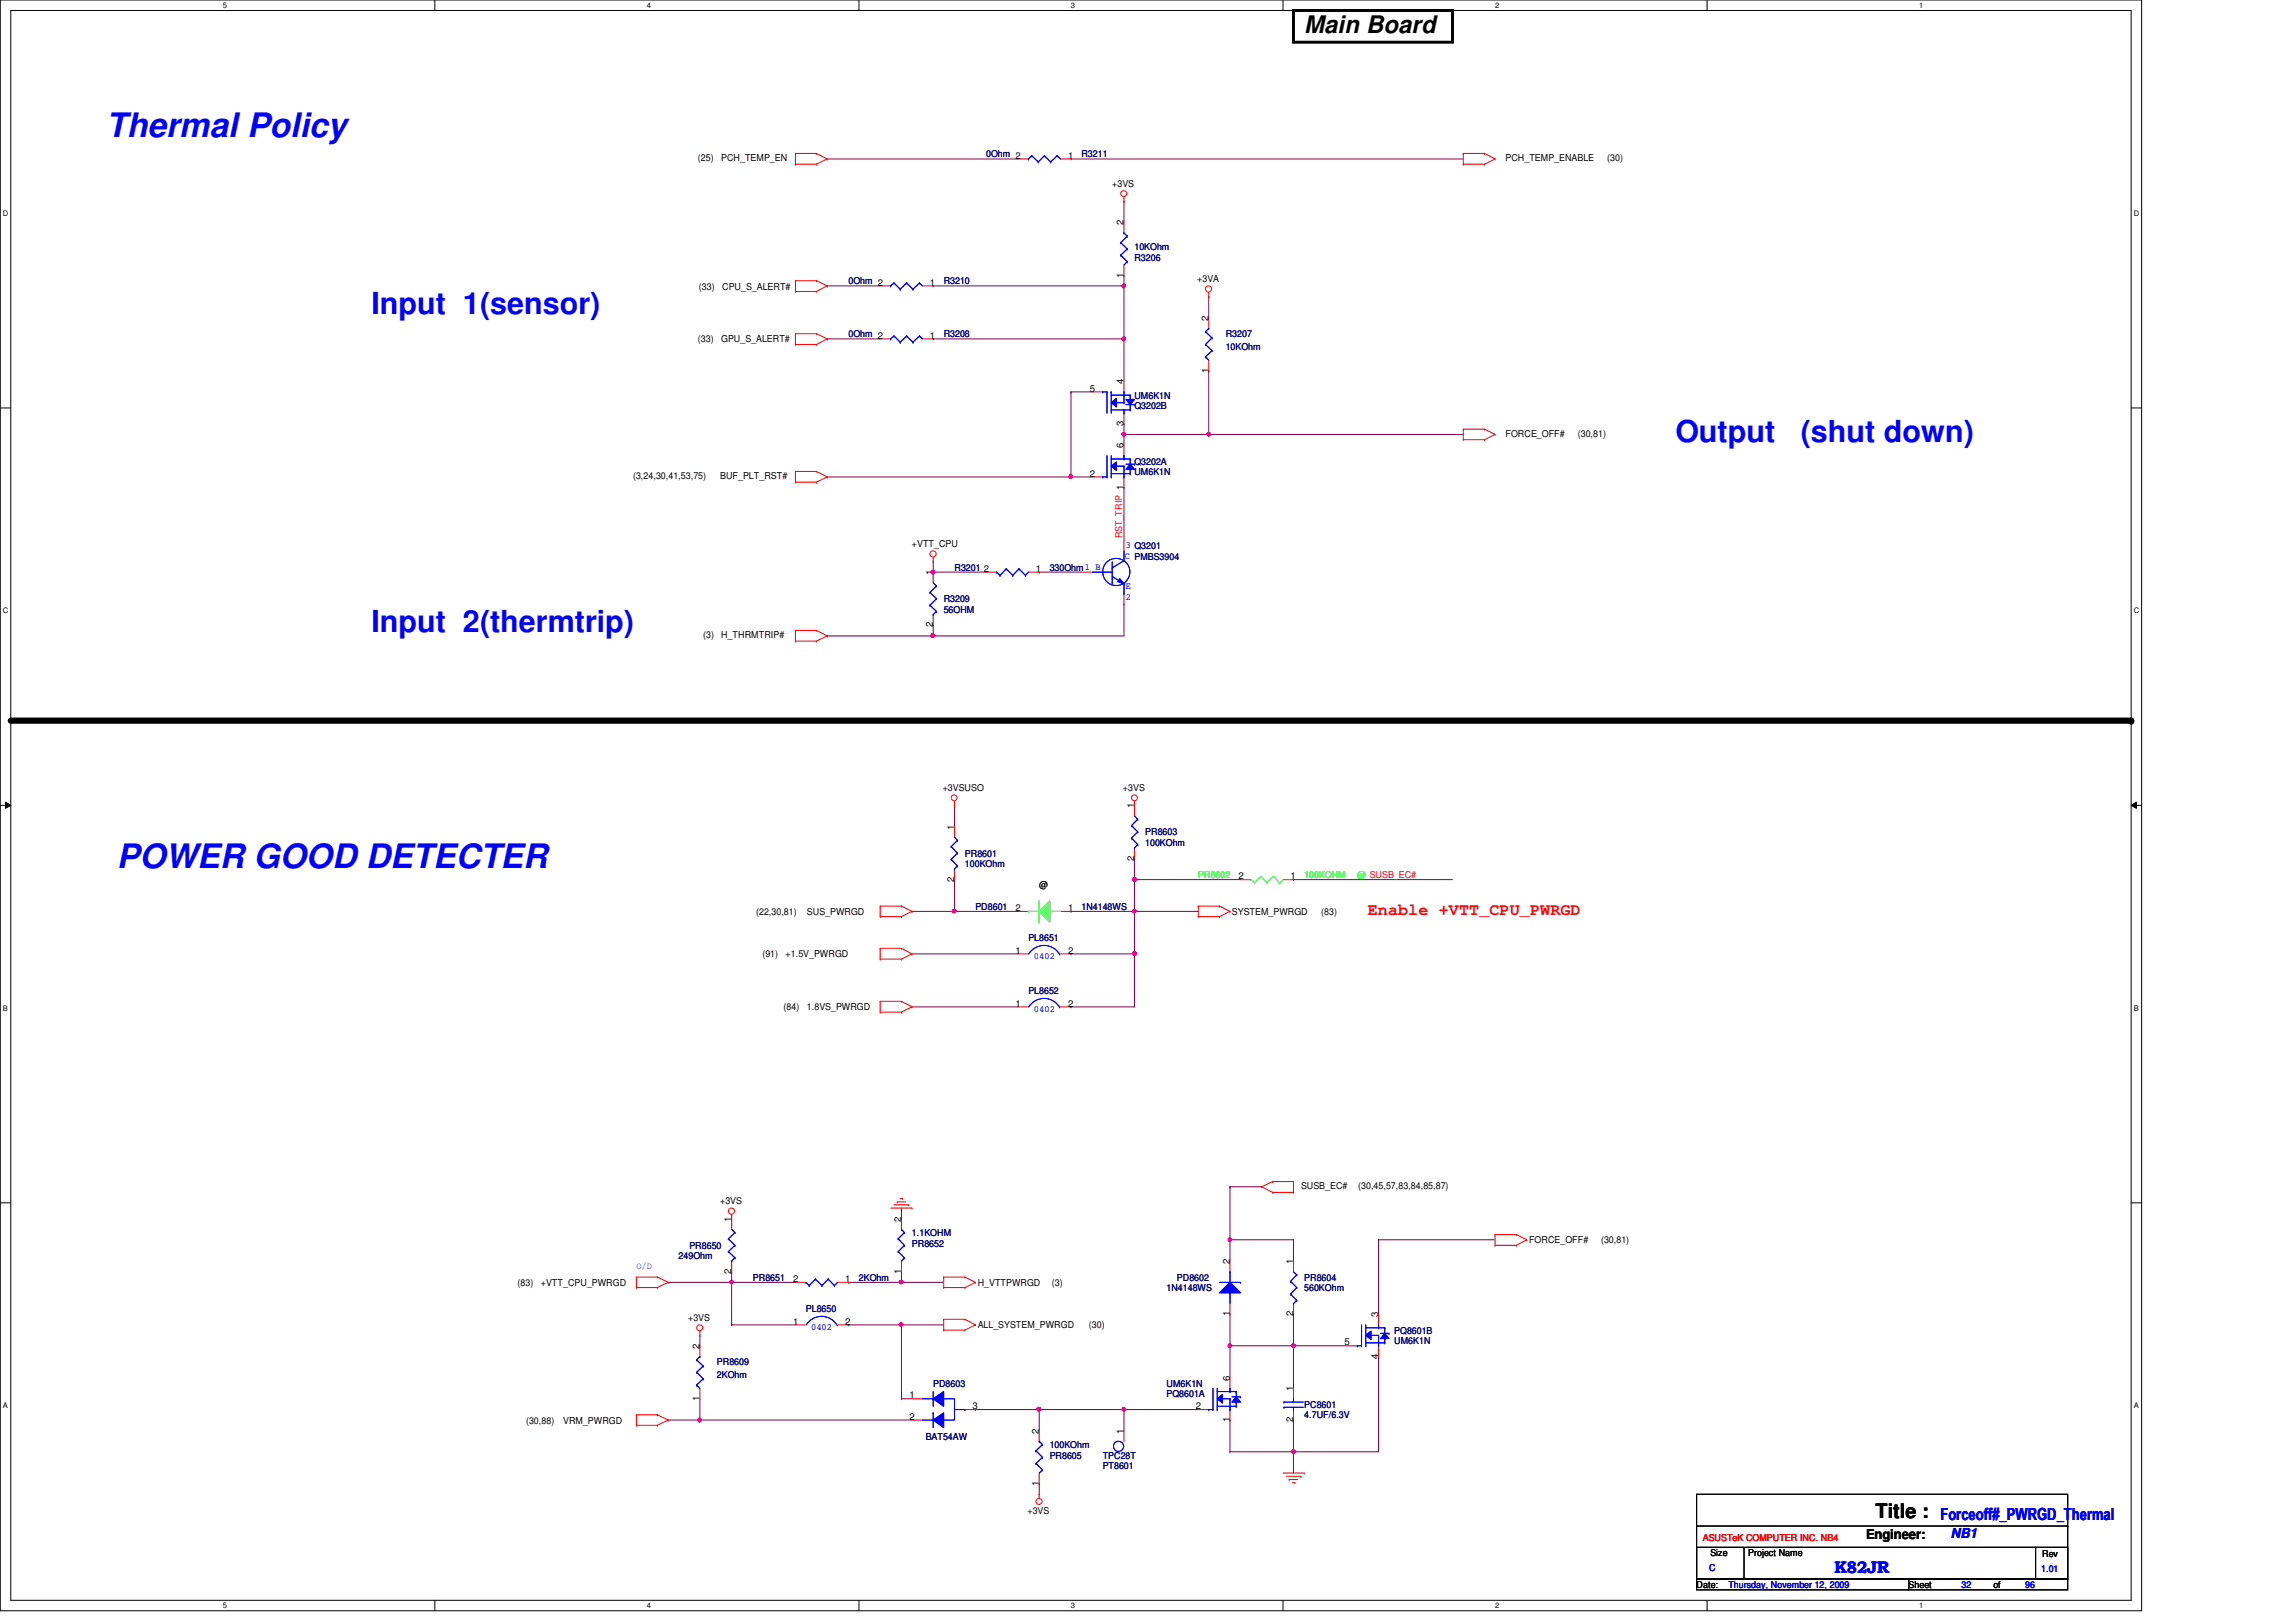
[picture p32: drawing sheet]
<svg xmlns="http://www.w3.org/2000/svg" width="297mm" height="210mm" viewBox="0 0 297 210" stroke-linecap="round" stroke-linejoin="round" font-family="sans-serif">
<defs><g id="words">
<g font-size="4.4" fill="#00f">
<text x="13.8" y="17.7">Thermal Policy</text>
<text x="15.1" y="112.3">POWER GOOD DETECTER</text>
</g>
<g font-size="3.9" fill="#00f">
<text x="48" y="40.7">Input 1(sensor)</text>
<text x="216.7" y="57.1">Output</text>
<text x="233" y="57.1">(shut down)</text>
<text x="48" y="81.8">Input 2(thermtrip)</text>
</g>
<text font-size="3.1" x="168.7" y="4.2">Main Board</text>
<text font-size="2.6" x="242.7" y="196.5">Title :</text>
<text font-size="2.2" fill="#f00" x="176.9" y="118.4">Enable +VTT_CPU_PWRGD</text>
<g font-size="2.2" fill="#00f">
<text x="251" y="196.8">Forceoff#_PWRGD_Thermal</text>
<text x="237.3" y="203.6">K82JR</text>
</g>
<text font-size="1.8" x="241.4" y="199.1">Engineer:</text>
<text font-size="1.8" fill="#00f" x="252.4" y="199.1">NB1</text>
<g font-size="1.2">
<text x="90.3" y="20.9">(25)</text>
<text x="93.3" y="20.9">PCH_TEMP_EN</text>
<text x="138.2" y="20.5">1</text>
<text x="194.8" y="20.9">PCH_TEMP_ENABLE</text>
<text x="207.9" y="20.9">(30)</text>
<text x="143.9" y="24.2">+3VS</text>
<text x="145.4" y="29.2" transform="rotate(-90 145.4 29.2)">2</text>
<text x="145.4" y="35.9" transform="rotate(-90 145.4 35.9)">1</text>
<text x="90.4" y="37.5">(33)</text>
<text x="93.4" y="37.5">CPU_S_ALERT#</text>
<text x="120.3" y="37">1</text>
<text x="154.9" y="36.5">+3VA</text>
<text x="156.3" y="41.5" transform="rotate(-90 156.3 41.5)">2</text>
<text x="90.3" y="44.2">(33)</text>
<text x="93.3" y="44.2">GPU_S_ALERT#</text>
<text x="120.3" y="43.8">1</text>
<text x="141" y="50.7">5</text>
<text x="145.4" y="49.7" transform="rotate(-90 145.4 49.7)">4</text>
<text x="156.3" y="48.3" transform="rotate(-90 156.3 48.3)">1</text>
<text x="145.4" y="58" transform="rotate(-90 145.4 58)">6</text>
<text x="145.4" y="55.1" transform="rotate(-90 145.4 55.1)">3</text>
<text x="194.8" y="56.6">FORCE_OFF#</text>
<text x="204.1" y="56.6">(30,81)</text>
<text x="81.9" y="62">(3,24,30,41,53,75)</text>
<text x="93.2" y="62">BUF_PLT_RST#</text>
<text x="141" y="61.7">2</text>
<text x="118" y="70.8">+VTT_CPU</text>
<text x="120.7" y="74.5" transform="rotate(-90 120.7 74.5)">1</text>
<text x="127.3" y="74">2</text>
<text x="134" y="74">1</text>
<text x="91" y="82.6">(3)</text>
<text x="93.3" y="82.6">H_THRMTRIP#</text>
<text x="120.7" y="81.2" transform="rotate(-90 120.7 81.2)">2</text>
<text x="122" y="102.4">+3VSUSO</text>
<text x="123.4" y="107.4" transform="rotate(-90 123.4 107.4)">1</text>
<text x="145.3" y="102.4">+3VS</text>
<text x="146.7" y="104.6" transform="rotate(-90 146.7 104.6)">1</text>
<text x="146.7" y="111.4" transform="rotate(-90 146.7 111.4)">2</text>
<text x="160.2" y="113.8">2</text>
<text x="167" y="113.8">1</text>
<text x="97.8" y="118.4">(22,30,81)</text>
<text x="104.4" y="118.4">SUS_PWRGD</text>
<text x="123.4" y="114.1" transform="rotate(-90 123.4 114.1)">2</text>
<text x="131.4" y="117.9">2</text>
<text x="134.4" y="115">@</text>
<text x="138.2" y="117.9">1</text>
<text x="159.4" y="118.4">SYSTEM_PWRGD</text>
<text x="170.9" y="118.4">(83)</text>
<text x="98.6" y="123.9">(91)</text>
<text x="101.6" y="123.9">+1.5V_PWRGD</text>
<text x="131.4" y="123.4">1</text>
<text x="138.2" y="123.4">2</text>
<text x="101.4" y="130.7">(84)</text>
<text x="104.4" y="130.7">1.8VS_PWRGD</text>
<text x="131.4" y="130.3">1</text>
<text x="138.2" y="130.3">2</text>
<text x="93.2" y="155.8">+3VS</text>
<text x="168.3" y="153.9">SUSB_EC#</text>
<text x="175.7" y="153.9">(30,45,57,83,84,85,87)</text>
<text x="94.6" y="158.1" transform="rotate(-90 94.6 158.1)">1</text>
<text x="116.6" y="158.1" transform="rotate(-90 116.6 158.1)">2</text>
<text x="197.8" y="160.9">FORCE_OFF#</text>
<text x="207.1" y="160.9">(30,81)</text>
<text x="67" y="166.4">(83)</text>
<text x="70" y="166.4">+VTT_CPU_PWRGD</text>
<text x="94.6" y="164.8" transform="rotate(-90 94.6 164.8)">2</text>
<text x="102.6" y="165.9">2</text>
<text x="109.3" y="165.9">1</text>
<text x="116.6" y="164.8" transform="rotate(-90 116.6 164.8)">1</text>
<text x="126.5" y="166.4">H_VTTPWRGD</text>
<text x="136.1" y="166.4">(3)</text>
<text x="159.1" y="163.6" transform="rotate(-90 159.1 163.6)">2</text>
<text x="167.3" y="163.6" transform="rotate(-90 167.3 163.6)">1</text>
<text x="89" y="170.9">+3VS</text>
<text x="102.6" y="171.4">1</text>
<text x="109.3" y="171.4">2</text>
<text x="126.5" y="171.9">ALL_SYSTEM_PWRGD</text>
<text x="140.9" y="171.9">(30)</text>
<text x="159.1" y="170.3" transform="rotate(-90 159.1 170.3)">1</text>
<text x="167.3" y="170.3" transform="rotate(-90 167.3 170.3)">2</text>
<text x="178.3" y="170.5" transform="rotate(-90 178.3 170.5)">3</text>
<text x="90.5" y="174.6" transform="rotate(-90 90.5 174.6)">2</text>
<text x="159.1" y="178.7" transform="rotate(-90 159.1 178.7)">6</text>
<text x="173.9" y="174.1">5</text>
<text x="178.3" y="175.8" transform="rotate(-90 178.3 175.8)">4</text>
<text x="68.1" y="184.2">(30,88)</text>
<text x="72.9" y="184.2">VRM_PWRGD</text>
<text x="90.5" y="181.3" transform="rotate(-90 90.5 181.3)">1</text>
<text x="117.7" y="181">1</text>
<text x="117.7" y="183.7">2</text>
<text x="125.8" y="182.4">3</text>
<text x="134.4" y="185.5" transform="rotate(-90 134.4 185.5)">2</text>
<text x="145.4" y="185.5" transform="rotate(-90 145.4 185.5)">1</text>
<text x="154.7" y="182.4">2</text>
<text x="159.1" y="184.1" transform="rotate(-90 159.1 184.1)">1</text>
<text x="167.3" y="184.1" transform="rotate(-90 167.3 184.1)">2</text>
<text x="167.3" y="180" transform="rotate(-90 167.3 180)">1</text>
<text x="132.9" y="195.9">+3VS</text>
<text x="134.4" y="192.3" transform="rotate(-90 134.4 192.3)">1</text>
<text x="221.3" y="201.4">Size</text>
<text x="226.2" y="201.4">Project Name</text>
<text x="264.2" y="201.5">Rev</text>
<text x="219.5" y="205.5">Date:</text>
<text x="246.9" y="205.5">Sheet</text>
<text x="257.9" y="205.5">of</text>
</g>
<g font-size="1.2" fill="#000080">
<text x="127.6" y="20.3">0Ohm 2</text>
<text x="139.9" y="20.3">R3211</text>
<text x="146.8" y="33.8">R3206</text>
<text x="146.8" y="32.4">10KOhm</text>
<text x="109.8" y="36.8">0Ohm 2</text>
<text x="122.1" y="36.8">R3210</text>
<text x="109.8" y="43.6">0Ohm 2</text>
<text x="122.1" y="43.6">R3208</text>
<text x="158.6" y="43.6">R3207</text>
<text x="158.6" y="45.3">10KOhm</text>
<text x="146.8" y="53">Q3202B</text>
<text x="146.8" y="51.6">UM6K1N</text>
<text x="146.8" y="60.1">Q3202A</text>
<text x="146.8" y="61.5">UM6K1N</text>
<text x="122.1" y="77.9">R3209</text>
<text x="123.5" y="73.8">R3201</text>
<text x="135.8" y="73.8">330Ohm1 B</text>
<text x="122.1" y="79.3">56OHM</text>
<text x="124.8" y="110.9">PR8601</text>
<text x="124.8" y="112.2">100KOhm</text>
<text x="148.2" y="108.1">PR8603</text>
<text x="148.2" y="109.5">100KOhm</text>
<text x="126.2" y="117.7">PD8601</text>
<text x="139.9" y="117.7">1N4148WS</text>
<text x="133.1" y="121.8">PL8651</text>
<text x="133.1" y="128.7">PL8652</text>
<text x="89.2" y="161.6">PR8650</text>
<text x="118" y="161.3">PR8652</text>
<text x="118" y="160">1.1KOHM</text>
<text x="87.8" y="163">249Ohm</text>
<text x="97.4" y="165.7">PR8651</text>
<text x="111.1" y="165.7">2KOhm</text>
<text x="150.9" y="167.1">1N4148WS</text>
<text x="152.3" y="165.7">PD8602</text>
<text x="168.7" y="165.7">PR8604</text>
<text x="168.7" y="167.1">560KOhm</text>
<text x="104.3" y="169.8">PL8650</text>
<text x="180.4" y="172.6">PQ8601B</text>
<text x="180.4" y="173.9">UM6K1N</text>
<text x="92.7" y="176.7">PR8609</text>
<text x="92.7" y="178.4">2KOhm</text>
<text x="120.7" y="179.5">PD8603</text>
<text x="150.9" y="179.5">UM6K1N</text>
<text x="150.9" y="180.8">PQ8601A</text>
<text x="168.7" y="182.2">PC8601</text>
<text x="168.7" y="183.6">4.7UF/6.3V</text>
<text x="119.8" y="186.3">BAT54AW</text>
<text x="135.8" y="188.8">PR8605</text>
<text x="135.8" y="187.4">100KOhm</text>
<text x="142.7" y="190.1">PT8601</text>
<text x="142.7" y="188.8">TPC28T</text>
</g>
<g font-size="1.2" fill="#f00">
<text x="145.2" y="69.7" transform="rotate(-90 145.2 69.7)">RST_TRIP 1</text>
<text x="220.3" y="199.5">ASUSTeK COMPUTER INC. NB4</text>
</g>
<g font-size="1.2" fill="#00f">
<text x="145.7" y="71">3 Q3201</text>
<text x="140.3" y="73.7">1 B</text>
<text x="145.5" y="72.3">C PMBS3904</text>
<text x="145.7" y="76.3">E</text>
<text x="145.7" y="77.7">2</text>
<text x="133.8" y="124.2">0402</text>
<text x="133.8" y="131">0402</text>
<text x="82.3" y="164.2">O/D</text>
<text x="104.9" y="172.2">0402</text>
<text x="221.1" y="203.3">C</text>
<text x="264.1" y="203.5">1.01</text>
<text x="223.6" y="205.5">Thursday, November 12, 2009</text>
<text x="253.8" y="205.5">32</text>
<text x="262" y="205.5">96</text>
</g>
<g font-size="1.2" fill="#0f0">
<text x="155" y="113.6">PR8602</text>
<text x="168.7" y="113.6">100KOHM</text>
<text x="175.6" y="113.6">@ SUSB_EC#</text>
</g>
<g font-size="1">
<text x="28.8" y="1">5</text>
<text x="83.7" y="1">4</text>
<text x="138.6" y="1">3</text>
<text x="193.4" y="1">2</text>
<text x="248.3" y="1">1</text>
<text x=".4" y="27.9">D</text>
<text x="276.1" y="27.9">D</text>
<text x=".4" y="79.4">C</text>
<text x="276.1" y="79.4">C</text>
<text x=".4" y="130.8">B</text>
<text x="276.1" y="130.8">B</text>
<text x=".4" y="182.2">A</text>
<text x="276.1" y="182.2">A</text>
<text x="28.8" y="208.1">5</text>
<text x="83.7" y="208.1">4</text>
<text x="138.6" y="208.1">3</text>
<text x="193.4" y="208.1">2</text>
<text x="248.3" y="208.1">1</text>
</g>
</g></defs>
<path d="M0 0h277.1v208.4h-277.1zM1.4 1.4h274.3v205.7h-274.3z" fill="none" stroke="#000" stroke-width=".13"/>
<g fill="#fff">
<path d="M28.8 .1h.6v1.1h-.6z"/>
<path d="M28.8 207.2h.6v1.1h-.6z"/>
</g>
<path d="M56.3 0v1.4M56.3 207.1v1.3" fill="none" stroke="#000" stroke-width=".13"/>
<g fill="#fff">
<path d="M83.7 .1h.5v1.1h-.5z"/>
<path d="M83.7 207.2h.5v1.1h-.5z"/>
</g>
<path d="M111.1 0v1.4M111.1 207.1v1.3" fill="none" stroke="#000" stroke-width=".13"/>
<g fill="#fff">
<path d="M138.6 .1h.5v1.1h-.5z"/>
<path d="M138.6 207.2h.5v1.1h-.5z"/>
</g>
<path d="M166 0v1.4M166 207.1v1.3" fill="none" stroke="#000" stroke-width=".13"/>
<g fill="#fff">
<path d="M193.4 .1h.6v1.1h-.6z"/>
<path d="M193.4 207.2h.6v1.1h-.6z"/>
</g>
<path d="M220.8 0v1.4M220.8 207.1v1.3" fill="none" stroke="#000" stroke-width=".13"/>
<g fill="#fff">
<path d="M248.3 .1h.5v1.1h-.5z"/>
<path d="M248.3 207.2h.5v1.1h-.5z"/>
<path d="M.4 27.1h.7v1.1h-.7z"/>
<path d="M276.1 27.1h.7v1.1h-.7z"/>
<path d="M.4 78.5h.7v1.1h-.7z"/>
<path d="M276.1 78.5h.7v1.1h-.7z"/>
</g>
<path d="M0 52.8h1.4M275.7 52.8h1.4" fill="none" stroke="#000" stroke-width=".13"/>
<g fill="#fff">
<path d="M.4 129.9h.6v1.1h-.6z"/>
<path d="M276.1 129.9h.6v1.1h-.6z"/>
</g>
<path d="M0 104.2h1.4M.7 103.8l.7 .4-.7 .4zM275.7 104.2l.7-.4v.8zM275.7 104.2h1.4" fill="none" stroke="#000" stroke-width=".13"/>
<path d="M.7 103.8l.7 .4-.7 .4zM275.7 104.2l.7-.4v.8z" fill="#000"/>
<g fill="#fff">
<path d="M.4 181.4h.6v1.1h-.6z"/>
<path d="M276.1 181.4h.6v1.1h-.6z"/>
</g>
<path d="M0 155.7h1.4M275.7 155.7h1.4" fill="none" stroke="#000" stroke-width=".13"/>
<path d="M145.4 56.2h.1M145.4 56.2v1.4" fill="none" stroke="#800040" stroke-width=".13"/>
<path d="M145.2 56h.3l.1 .2-.1 .2h-.1h-.2z" fill-rule="evenodd" fill="#f0f"/>
<path d="M145.2 56h.3l.1 .2-.1 .2h-.1h-.2z" fill="none" stroke="#f0f" stroke-width=".13"/>
<path d="M120.7 74h.1M120.7 74h6.9" fill="none" stroke="#800040" stroke-width=".13"/>
<circle cx="120.7" cy="74" r=".26" fill="#f0f"/>
<circle cx="120.7" cy="74" r=".26" fill="none" stroke="#f0f" stroke-width=".13"/>
<g fill="none" stroke="#800040" stroke-width=".13">
<path d="M145.4 26h.1M145.4 26v2.8M107 43.9h.1M107 43.9h6.9M138.6 50.7h.1M138.6 50.7h2.7M145.4 43.9h.1M145.4 43.9v5.5M120.7 72.7h.1M120.7 72.7v1.3M134.4 74h.1M134.4 74h5.5"/>
<path d="M138.6 61.7h.1M138.6 61.7h2.7M145.4 78.1h.1M145.4 63.1h.1M145.4 63.1v6.8M145.4 78.1v4.2"/>
</g>
<path d="M145.2 43.7l.2-.1 .2 .1-.1 .3-.1 .1-.2-.1z" fill-rule="evenodd" fill="#f0f"/>
<path d="M145.2 43.7l.2-.1 .2 .1-.1 .3-.1 .1-.2-.1z" fill="none" stroke="#f0f" stroke-width=".13"/>
<path d="M138.6 50.7h.1M138.6 50.7v11M145.4 54.9h.1M145.4 54.9v1.3" fill="none" stroke="#800040" stroke-width=".13"/>
<path d="M138.4 61.5l.1-.1 .2 .1v.4h-.2h-.1z" fill-rule="evenodd" fill="#f0f"/>
<path d="M138.4 61.5l.1-.1 .2 .1v.4h-.2h-.1z" fill="none" stroke="#f0f" stroke-width=".13"/>
<path d="M107 61.7h.1M107 61.7h31.6M120.7 82.3h.1M120.7 82.3h24.7" fill="none" stroke="#800040" stroke-width=".13"/>
<circle cx="120.7" cy="82.3" r=".26" fill="#f0f"/>
<circle cx="120.7" cy="82.3" r=".26" fill="none" stroke="#f0f" stroke-width=".13"/>
<path d="M107 37h.1M107 37h6.9M138.6 20.6h.1M138.6 20.6h50.7M156.4 56.2h.1M156.4 48h.1M156.4 56.2h32.9M156.4 48v8.2" fill="none" stroke="#800040" stroke-width=".13"/>
<circle cx="156.4" cy="56.2" r=".25" fill="#f0f"/>
<circle cx="156.4" cy="56.2" r=".25" fill="none" stroke="#f0f" stroke-width=".13"/>
<g fill="none" stroke="#800040" stroke-width=".13">
<path d="M123.5 117.9h.1M123.5 117.9h8.2M118 123.4h.1M118 123.4h13.7M159.1 153.6h.1M159.1 153.6v6.8M159.1 174.2h.1M159.1 160.4h.1M159.1 174.2v4.1M159.1 160.4h8.2M167.3 160.4h.1M167.3 160.4v2.8"/>
<path d="M178.3 175.6h.1M178.3 175.6v12.3h-11M134.4 192h.1M134.4 192v1.4M167.3 187.9h.1"/>
</g>
<path d="M158.9 160.3l.2-.1 .2 .1v.3l-.2 .1-.2-.1z" fill-rule="evenodd" fill="#f0f"/>
<path d="M158.9 160.3l.2-.1 .2 .1v.3l-.2 .1-.2-.1z" fill="none" stroke="#f0f" stroke-width=".13"/>
<path d="M138.6 117.9h.1M138.6 117.9h8.2M159.1 174.2h.1M159.1 174.2h15.1M167.3 174.2h.1M167.3 174.2v5.5M159.1 183.8h.1M159.1 183.8v4.1" fill="none" stroke="#800040" stroke-width=".13"/>
<circle cx="167.3" cy="174.2" r=".26" fill="#f0f"/>
<circle cx="167.3" cy="174.2" r=".26" fill="none" stroke="#f0f" stroke-width=".13"/>
<path d="M158.9 174l.2-.1 .2 .1v.3l-.2 .1-.2-.1z" fill-rule="evenodd" fill="#f0f"/>
<path d="M158.9 174l.2-.1 .2 .1v.3l-.2 .1-.2-.1z" fill="none" stroke="#f0f" stroke-width=".13"/>
<path d="M146.8 113.8h.1M146.8 113.8v4.1M138.6 123.4h.1M138.6 123.4h8.2M159.1 170.1h.1M159.1 160.4h.1M159.1 160.4v2.8M159.1 170.1v4.1M167.3 170.1h.1M167.3 170.1v4.1" fill="none" stroke="#800040" stroke-width=".13"/>
<circle cx="146.8" cy="113.8" r=".26" fill="#f0f"/>
<circle cx="146.8" cy="113.8" r=".26" fill="none" stroke="#f0f" stroke-width=".13"/>
<path d="M123.5 104.2h.1M123.5 113.8h.1M123.5 104.2v2.8M123.5 113.8v4.1" fill="none" stroke="#800040" stroke-width=".13"/>
<circle cx="123.4" cy="117.9" r=".25" fill="#f0f"/>
<circle cx="123.4" cy="117.9" r=".25" fill="none" stroke="#f0f" stroke-width=".13"/>
<path d="M146.8 117.9h.1M146.8 117.9v5.5" fill="none" stroke="#800040" stroke-width=".13"/>
<circle cx="146.8" cy="117.9" r=".25" fill="#f0f"/>
<circle cx="146.8" cy="117.9" r=".25" fill="none" stroke="#f0f" stroke-width=".13"/>
<path d="M118 117.9h.1M118 117.9h5.5M178.3 160.4h.1M178.3 160.4v9.7M178.3 160.4h15.1M145.4 182.4h.1M145.4 182.4h9.6" fill="none" stroke="#800040" stroke-width=".13"/>
<path d="M145.2 182.2l.2-.1 .2 .1-.1 .3-.1 .1-.2-.1z" fill-rule="evenodd" fill="#f0f"/>
<path d="M145.2 182.2l.2-.1 .2 .1-.1 .3-.1 .1-.2-.1z" fill="none" stroke="#f0f" stroke-width=".13"/>
<path d="M116.6 165.9h.1M116.6 165.9h5.5M134.4 182.4h.1M134.4 182.4v2.8" fill="none" stroke="#800040" stroke-width=".13"/>
<circle cx="116.6" cy="165.9" r=".25" fill="#f0f"/>
<circle cx="116.6" cy="165.9" r=".25" fill="none" stroke="#f0f" stroke-width=".13"/>
<path d="M146.8 117.9h.1M146.8 117.9h8.2M109.8 165.9h.1M116.6 164.6h.1M116.6 164.6v1.3h-6.8M126.2 182.4h.1M126.2 182.4h8.2M167.3 187.9h.1M167.3 187.9v2.7" fill="none" stroke="#800040" stroke-width=".13"/>
<circle cx="167.3" cy="187.9" r=".26" fill="#f0f"/>
<circle cx="167.3" cy="187.9" r=".26" fill="none" stroke="#f0f" stroke-width=".13"/>
<path d="M146.8 113.8h.1M146.8 111.1h.1M146.8 113.8h13.7M146.8 111.1v2.7M116.6 171.4h.1M116.6 171.4h5.5M116.6 181h.1M116.6 181h1.4M134.4 182.4h.1M134.4 182.4h11M145.4 182.4h.1M145.4 182.4v2.8" fill="none" stroke="#800040" stroke-width=".13"/>
<circle cx="134.4" cy="182.4" r=".26" fill="#f0f"/>
<circle cx="134.4" cy="182.4" r=".26" fill="none" stroke="#f0f" stroke-width=".13"/>
<path d="M167.3 113.8h.1M167.3 113.8h20.6M116.6 156.3h.1M116.6 156.3v1.4M94.7 165.9h.1M94.7 165.9h8.2M159.1 187.9h.1M167.3 183.8h.1M167.3 183.8v4.1h-8.2" fill="none" stroke="#800040" stroke-width=".13"/>
<circle cx="94.7" cy="165.9" r=".25" fill="#f0f"/>
<circle cx="94.7" cy="165.9" r=".25" fill="none" stroke="#f0f" stroke-width=".13"/>
<path d="M107 20.6h.1M107 20.6h24.7M145.4 37h.1M145.4 37v6.9h-24.7M120.7 43.9h.1M159.1 153.6h.1M159.1 153.6h4.1" fill="none" stroke="#800040" stroke-width=".13"/>
<path d="M145.2 36.8l.2-.1 .2 .2-.1 .3-.1 .1-.2-.1z" fill-rule="evenodd" fill="#f0f"/>
<path d="M145.2 36.8l.2-.1 .2 .2-.1 .3-.1 .1-.2-.1z" fill="none" stroke="#f0f" stroke-width=".13"/>
<path d="M86.4 165.9h.1M94.7 164.6h.1M94.7 164.6v1.3h-8.3M90.5 183.8h.1M90.5 183.8h27.5" fill="none" stroke="#800040" stroke-width=".13"/>
<path d="M90.4 183.6l.1-.1 .2 .1v.3l-.2 .1-.1-.1z" fill-rule="evenodd" fill="#f0f"/>
<path d="M90.4 183.6l.1-.1 .2 .1v.3l-.2 .1-.1-.1z" fill="none" stroke="#f0f" stroke-width=".13"/>
<path d="M94.7 171.4h.1M94.7 165.9h.1M94.7 171.4h8.2M94.7 165.9v5.5M116.6 171.4h.1M116.6 171.4v9.6" fill="none" stroke="#800040" stroke-width=".13"/>
<circle cx="116.6" cy="171.4" r=".26" fill="#f0f"/>
<circle cx="116.6" cy="171.4" r=".26" fill="none" stroke="#f0f" stroke-width=".13"/>
<path d="M120.7 37h.1M145.4 35.6h.1M145.4 35.6v1.4h-24.7M156.4 38.4h.1M156.4 38.4v2.7M145.4 56.2h.1M145.4 56.2h11M107 82.3h.1M120.7 80.9h.1M120.7 80.9v1.4h-13.7M109.8 171.4h.1M109.8 171.4h6.8" fill="none" stroke="#800040" stroke-width=".13"/>
<path d="M145.2 56h.3l.1 .2-.1 .2h-.1h-.2z" fill-rule="evenodd" fill="#f0f"/>
<path d="M145.2 56h.3l.1 .2-.1 .2h-.1h-.2z" fill="none" stroke="#f0f" stroke-width=".13"/>
<path d="M146.8 123.4h.1M146.8 123.4v6.9M90.5 174.2h.1M90.5 172.8v1.4M86.4 183.8h.1M86.4 183.8h4.1M90.5 183.8h.1M90.5 181v2.8" fill="none" stroke="#800040" stroke-width=".13"/>
<circle cx="146.8" cy="123.4" r=".26" fill="#f0f"/>
<circle cx="146.8" cy="123.4" r=".26" fill="none" stroke="#f0f" stroke-width=".13"/>
<path d="M118 130.3h.1M118 130.3h13.7M138.6 130.3h.1M138.6 130.3h8.2" fill="none" stroke="#800040" stroke-width=".13"/>
<g fill="none" stroke="#f00" stroke-width=".13">
<path d="M102.9 19.9h.1M102.9 19.9v1.4M102.9 19.9h2.7M105.6 19.9h.1M105.6 19.9l1.4 .7M189.3 19.9h.1M189.3 19.9h2.8M189.3 19.9v1.4M192.1 19.9h.1M192.1 19.9l1.3 .7M102.9 21.3h.1M102.9 37.7h.1"/>
<path d="M102.9 36.3h.1M102.9 36.3v1.4M102.9 21.3h2.7M102.9 36.3h2.7M102.9 37.7h2.7M105.6 21.3h.1M105.6 36.3h.1M105.6 37.7h.1M105.6 36.3l1.4 .7M107 20.6h.1M107 37h.1M107 20.6l-1.4 .7"/>
<path d="M107 37l-1.4 .7M145.4 26h.1M145.4 25.5v.5M156.4 38.4h.1M156.4 37.8v.6M189.3 21.3h.1M189.3 21.3h2.8M192.1 21.3h.1M193.4 20.6h.1M193.4 20.6l-1.3 .7M102.9 44.6h.1M102.9 43.2h.1"/>
<path d="M102.9 43.2v1.4M102.9 43.2h2.7M102.9 44.6h2.7M105.6 43.2h.1M105.6 44.6h.1M105.6 43.2l1.4 .7M107 43.9h.1M107 43.9l-1.4 .7M189.3 55.5h.1M189.3 56.9h.1M189.3 55.5v1.4M189.3 56.9h2.8"/>
<path d="M189.3 55.5h2.8M192.1 56.9h.1M192.1 55.5h.1M192.1 55.5l1.3 .7M193.4 56.2h.1M193.4 56.2l-1.3 .7M102.9 62.4h.1M102.9 61h.1M102.9 61v1.4M102.9 61h2.7M102.9 62.4h2.7M105.6 61h.1"/>
<path d="M105.6 62.4h.1M105.6 61l1.4 .7M107 61.7h.1M107 61.7l-1.4 .7M120.7 72.7h.1M120.7 72.1v.6M102.9 83h.1M102.9 81.6h.1M102.9 81.6h2.7M102.9 83h2.7M102.9 81.6v1.4M105.6 81.6h.1"/>
<path d="M105.6 83h.1M105.6 81.6l1.4 .7M107 82.3h.1M107 82.3l-1.4 .7M113.9 118.6h.1M113.9 117.3h.1M113.9 117.3h2.7M113.9 118.6h2.7M113.9 117.3v1.3M116.6 117.3h.1M116.6 118.6h.1M116.6 117.3l1.4 .6"/>
<path d="M118 117.9h.1M118 117.9l-1.4 .7M123.5 104.2h.1M123.5 103.7v.5M131.7 117.9h1.3M137.2 117.9h1.4M146.8 104.2h.1M146.8 103.7v.5M155 118.6h.1M155 117.3h.1M155 117.3h2.8M155 118.6h2.8"/>
<path d="M155 117.3v1.3M157.8 117.3h.1M157.8 118.6h.1M157.8 117.3l1.3 .6M159.1 117.9h.1M159.1 117.9l-1.3 .7M113.9 124.1h.1M113.9 122.7h.1M113.9 131h.1M113.9 129.6h.1M113.9 122.7v1.4M113.9 129.6v1.4"/>
<path d="M113.9 122.7h2.7M113.9 124.1h2.7M113.9 129.6h2.7M113.9 131h2.7M116.6 122.7h.1M116.6 124.1h.1M116.6 129.6h.1M116.6 131h.1M116.6 122.7l1.4 .7M116.6 129.6l1.4 .7M118 123.4h.1M118 130.3h.1"/>
<path d="M118 123.4l-1.4 .7M118 130.3l-1.4 .7M94.7 157.7h.1M94.7 157.2v.5M115.2 156.3h2.8M115.7 155.9h1.9M116.1 155.5h.1M116.1 155.5h1.1M116.5 155.1h.3M116.8 155.1h.1M117.6 155.9h.1M118 156.3h.1"/>
<path d="M163.2 153.6h.1M163.2 153.6l1.4 .7M164.6 154.3h.1M164.6 152.9h.1M164.6 154.3h2.7M164.6 152.9l-1.4 .7M164.6 152.9h2.7M167.3 152.9h.1M167.3 154.3h.1M167.3 152.9v1.4M193.4 159.8h.1M193.4 159.8h2.8"/>
<path d="M193.4 159.8v1.4M196.2 159.8h.1M196.2 159.8l1.3 .6M82.3 166.6h.1M82.3 165.3h.1M82.3 165.3v1.3M82.3 165.3h2.7M82.3 166.6h2.7M85 165.3h.1M85 166.6h.1M85 165.3l1.4 .6M86.4 165.9h.1"/>
<path d="M86.4 165.9l-1.4 .7M90.5 172.8h.1M90.5 172.3v.5M122.1 172.1h.1M122.1 170.7h.1M122.1 166.6h.1M122.1 165.3h.1M122.1 170.7h2.7M122.1 172.1h2.7M122.1 165.3v1.3M122.1 170.7v1.4M122.1 165.3h2.7"/>
<path d="M122.1 166.6h2.7M124.8 170.7h.1M124.8 172.1h.1M124.8 165.3h.1M124.8 166.6h.1M124.8 170.7l1.4 .7M124.8 165.3l1.4 .6M126.2 171.4h.1M126.2 165.9h.1M126.2 171.4l-1.4 .7M126.2 165.9l-1.4 .7M193.4 161.2h.1"/>
<path d="M193.4 161.2h2.8M196.2 161.2h.1M197.5 160.4h.1M197.5 160.4l-1.3 .8M82.3 184.4h.1M82.3 183.1h.1M82.3 183.1h2.7M82.3 184.4h2.7M82.3 183.1v1.3M85 183.1h.1M85 184.4h.1M85 183.1l1.4 .7"/>
<path d="M86.4 183.8h.1M86.4 183.8l-1.4 .6M134.4 193.4h.1M134.4 193.4v.5M166 190.6h2.7M166.4 191.1h1.9M166.8 191.5h.1M166.8 191.5h1.1M167.2 191.9h.3M167.5 191.9h.1M168.3 191.1h.1M168.7 190.6h.1"/>
<circle cx="145.4" cy="25.1" r=".39"/>
<circle cx="156.4" cy="37.4" r=".4"/>
<circle cx="120.7" cy="71.7" r=".4"/>
<circle cx="123.4" cy="103.2" r=".38"/>
<circle cx="146.8" cy="103.2" r=".38"/>
<circle cx="94.6" cy="156.7" r=".4"/>
<circle cx="90.5" cy="171.8" r=".39"/>
<circle cx="134.4" cy="194.3" r=".39"/>
</g>
<path d="M219.5 193.4h48v10.9h-48zM219.5 197.5h48M267.5 197.5h.1M219.5 200.2h6.1v4.1h-6.1zM219.5 204.3h27.4v1.4h-27.4zM225.8 200.2h37.6M246.9 204.3h20.6v1.4h-20.6zM263.4 200.2h4.1v4.1h-4.1zM263.4 200.2h.1" fill="none" stroke="#000" stroke-width=".13"/>
<path d="M167.3 1.4h20.6v4.1h-20.6z" fill="none" stroke="#000" stroke-width=".38"/>
<path d="M1.4 93.3h274.3" fill="none" stroke="#000" stroke-width=".8"/>
<circle cx="275.7" cy="93.3" r=".4" fill="#000"/>
<path d="M135.8 116.6v2.7l-1.4-1.4z" fill="#0f0"/>
<path d="M133 117.9h.1M133 117.9h1.4M134.4 119.3h.1M134.4 116.6v2.7M135.8 116.6v2.7l-1.4-1.4zM135.8 117.9h.1M135.8 117.9h1.4" fill="none" stroke="#0f0" stroke-width=".13"/>
<path d="M135.8 116.6v2.7l-1.4-1.4z" fill="#0f0"/>
<path d="M133 117.9h.1M133 117.9h1.4M134.4 119.3h.1M134.4 116.6v2.7M135.8 116.6v2.7l-1.4-1.4zM135.8 117.9h.1M135.8 117.9h1.4" fill="none" stroke="#0f0" stroke-width=".13"/>
<path d="M145.4 28.8v1.3M145.4 34.3v1.3M113.9 43.9h1.3M119.3 43.9h1.4M159.1 178.3v1.4M155 182.4h1.4M159.1 182.4v1.4" fill="none" stroke="#f00" stroke-width=".13"/>
<g fill="none" stroke="#00f" stroke-width=".13">
<path d="M145 31.4h.1M145 33h.1M145 31.4l.8 .8M145 33l.8 .9M145.4 30.1h.1M145.4 30.1l.4 .5M145.8 30.6h.1M145.8 33.9h.1M145.8 32.2h.1M145.8 30.6l-.8 .8M145.8 33.9l-.4 .4M145.8 32.2l-.8 .8"/>
<path d="M115.2 43.9h.1M115.7 43.5h.1M115.7 43.5l-.5 .4M115.7 43.5l.8 .8M116.5 44.3h.1M117.3 43.5h.1M117.3 43.5l-.8 .8M117.3 43.5l.8 .8M118.1 44.3h.1M119 43.5h.1M119 43.5l-.9 .8M119 43.5l.3 .4"/>
<path d="M156.9 179.7v2.7M157.5 179.7v2.7M156.4 182.4h.1M156.4 182.4h.5M156.9 182.4h.1M157.5 182.4h.1"/>
</g>
<path d="M157.5 181l.7-.5v1.1z" fill-rule="evenodd" fill="#00f"/>
<path d="M159.1 179.7h.1M159.1 179.7v.4M157.5 181l.7-.5v1.1zM157.5 180.1h1.6M157.5 182h1.6M158.2 181h.9M159.1 180.1h.1M159.1 182h.1M159.1 181h.1M159.1 182.4h.1M159.1 181v1.4" fill="none" stroke="#00f" stroke-width=".13"/>
<path d="M159.9 180.8l.6 .6h-1.1z" fill-rule="evenodd" fill="#00f"/>
<g fill="none" stroke="#00f" stroke-width=".13">
<path d="M156.9 179.7v2.7M157.5 179.7v2.7M156.4 182.4h.1M156.4 182.4h.5M156.9 182.4h.1M157.5 182.4h.1M159.1 182h.8M159.1 180.1h.8M159.4 180.8h1.1M159.9 180.8l.6 .6h-1.1zM159.9 182h.1M159.9 181.4h.1"/>
<path d="M159.9 180.1h.1M159.9 180.8h.1M159.9 180.1v.7M159.9 181.4v.6M160.5 180.8h.1"/>
</g>
<path d="M157.5 181l.7-.5v1.1z" fill-rule="evenodd" fill="#00f"/>
<path d="M159.1 179.7h.1M159.1 179.7v.4M157.5 181l.7-.5v1.1zM157.5 180.1h1.6M157.5 182h1.6M158.2 181h.9M159.1 180.1h.1M159.1 182h.1M159.1 181h.1M159.1 182.4h.1M159.1 181v1.4" fill="none" stroke="#00f" stroke-width=".13"/>
<path d="M159.9 180.8l.6 .6h-1.1z" fill-rule="evenodd" fill="#00f"/>
<g fill="none" stroke="#00f" stroke-width=".13">
<path d="M143.2 59v2.7M143.8 59v2.7M142.7 61.7h.1M142.7 61.7h.5M143.2 61.7h.1M143.8 61.7h.1M159.1 182h.8M159.1 180.1h.8M159.4 180.8h1.1M159.9 180.8l.6 .6h-1.1zM159.9 182h.1M159.9 181.4h.1"/>
<path d="M159.9 180.1h.1M159.9 180.8h.1M159.9 180.1v.7M159.9 181.4v.6M160.5 180.8h.1"/>
<circle cx="144.7" cy="187.2" r=".66"/>
</g>
<path d="M145.4 57.6v1.4M141.3 61.7h1.4M145.4 61.7v1.4M145.4 185.2v1.3" fill="none" stroke="#f00" stroke-width=".13"/>
<path d="M143.8 60.3l.6-.5v1.1z" fill-rule="evenodd" fill="#00f"/>
<path d="M143.8 59.4h1.6M145.4 59.4h.1M145.4 59h.1M145.4 59v.4M143.8 60.3l.6-.5v1.1zM143.8 61.3h1.6M144.4 60.3h1M145.4 61.3h.1M145.4 60.3h.1M145.4 61.7h.1M145.4 60.3v1.4" fill="none" stroke="#00f" stroke-width=".13"/>
<path d="M146.2 60.1l.6 .6h-1.1z" fill-rule="evenodd" fill="#00f"/>
<g fill="none" stroke="#00f" stroke-width=".13">
<path d="M143.2 59v2.7M143.8 59v2.7M145.4 59.4h.8M146.2 59.4h.1M146.2 59.4v.7M142.7 61.7h.1M142.7 61.7h.5M143.2 61.7h.1M143.8 61.7h.1M145.4 61.3h.8M145.7 60.1h1.1M146.2 60.1l.6 .6h-1.1z"/>
<path d="M146.2 61.3h.1M146.2 60.7h.1M146.2 60.1h.1M146.2 60.7v.6M146.8 60.1h.1"/>
</g>
<path d="M143.8 60.3l.6-.5v1.1z" fill-rule="evenodd" fill="#00f"/>
<path d="M143.8 59.4h1.6M145.4 59.4h.1M145.4 59h.1M145.4 59v.4M143.8 60.3l.6-.5v1.1zM143.8 61.3h1.6M144.4 60.3h1M145.4 61.3h.1M145.4 60.3h.1M145.4 61.7h.1M145.4 60.3v1.4" fill="none" stroke="#00f" stroke-width=".13"/>
<path d="M146.2 60.1l.6 .6h-1.1z" fill-rule="evenodd" fill="#00f"/>
<g fill="none" stroke="#00f" stroke-width=".13">
<path d="M133 20.6h.1M133.5 20.2h.1M133.5 20.2l-.5 .4M133.5 20.2l.8 .8M134.3 21h.1M135.1 20.2h.1M135.1 20.2l-.8 .8M135.1 20.2l.8 .8M135.9 21h.1M136.8 20.2h.1M136.8 20.2l-.9 .8M136.8 20.2l.4 .4"/>
<path d="M145.4 59.4h.8M146.2 59.4h.1M146.2 59.4v.7M145.4 61.3h.8M145.7 60.1h1.1M146.2 60.1l.6 .6h-1.1zM146.2 61.3h.1M146.2 60.7h.1M146.2 60.1h.1M146.2 60.7v.6M146.8 60.1h.1M119.3 183.8h1.4"/>
<path d="M120.7 181.9h.1M120.7 183.8h.1M120.7 180.1v1.8"/>
</g>
<path d="M131.7 20.6h1.3M137.2 20.6h1.4M118 181h1.3M118 183.8h1.3M124.8 182.4h1.4" fill="none" stroke="#f00" stroke-width=".13"/>
<path d="M120.7 181l1.4-.9v1.9z" fill-rule="evenodd" fill="#00f"/>
<path d="M120.7 181l1.4-.9v1.9z" fill="none" stroke="#00f" stroke-width=".13"/>
<path d="M120.7 183.8l1.4-1v1.9z" fill-rule="evenodd" fill="#00f"/>
<path d="M119.3 181h1.4M119.3 183.8h1.4M120.7 183.8l1.4-1v1.9zM120.7 182.8h.1M120.7 181h.1M120.7 181.9h.1M120.7 183.8h.1M120.7 180.1v1.8M120.7 182.8v1.9M122.1 181h1.4v2.8h-1.4M123.5 182.4h1.3M124.8 182.4h.1" fill="none" stroke="#00f" stroke-width=".13"/>
<path d="M120.7 181l1.4-.9v1.9z" fill-rule="evenodd" fill="#00f"/>
<path d="M120.7 181l1.4-.9v1.9z" fill="none" stroke="#00f" stroke-width=".13"/>
<path d="M120.7 183.8l1.4-1v1.9z" fill-rule="evenodd" fill="#00f"/>
<g fill="none" stroke="#00f" stroke-width=".13">
<path d="M142.7 50.7h.1M142.7 50.7h.5M143.2 50.7h.1M143.2 50.7v2.8M143.8 50.7h.1M143.8 50.7v2.8M119.3 181h1.4M120.7 183.8l1.4-1v1.9zM120.7 182.8h.1M120.7 181h.1M120.7 182.8v1.9M122.1 181h1.4v2.8h-1.4"/>
<path d="M123.5 182.4h1.3M124.8 182.4h.1"/>
</g>
<path d="M141.3 50.7h1.4M145.4 49.4v1.3M145.4 53.5v1.4" fill="none" stroke="#f00" stroke-width=".13"/>
<path d="M143.8 52.1l.6-.5v1.1z" fill-rule="evenodd" fill="#00f"/>
<path d="M143.8 52.1l.6-.5v1.1zM143.8 53h1.6M143.8 51.1h1.6M144.4 52.1h1M145.4 53h.1M145.4 51.1h.1M145.4 52.1h.1M145.4 50.7h.1M145.4 53.5h.1M145.4 50.7v1.4M145.4 53v.5" fill="none" stroke="#00f" stroke-width=".13"/>
<path d="M145.7 51.7h1.1l-.6 .7z" fill-rule="evenodd" fill="#00f"/>
<g fill="none" stroke="#00f" stroke-width=".13">
<path d="M142.7 50.7h.1M142.7 50.7h.5M143.2 50.7h.1M143.2 50.7v2.8M143.8 50.7h.1M143.8 50.7v2.8M145.4 51.1h.8M145.4 53h.8M145.7 51.7h1.1l-.6 .7zM145.7 52.4h1.1M146.2 51.1h.1M146.2 51.7h.1"/>
<path d="M146.2 53h.1M146.2 52.4h.1M146.2 51.1v.6M146.2 52.4v.6M146.8 52.4h.1"/>
</g>
<path d="M143.8 52.1l.6-.5v1.1z" fill-rule="evenodd" fill="#00f"/>
<path d="M143.8 52.1l.6-.5v1.1zM143.8 53h1.6M143.8 51.1h1.6M144.4 52.1h1M145.4 53h.1M145.4 51.1h.1M145.4 52.1h.1M145.4 50.7h.1M145.4 53.5h.1M145.4 50.7v1.4M145.4 53v.5" fill="none" stroke="#00f" stroke-width=".13"/>
<path d="M145.7 51.7h1.1l-.6 .7z" fill-rule="evenodd" fill="#00f"/>
<g fill="none" stroke="#00f" stroke-width=".13">
<path d="M115.2 37h.1M115.7 36.6h.1M115.7 36.6l-.5 .4M115.7 36.6l.8 .8M116.5 37.4h.1M117.3 36.6h.1M117.3 36.6l-.8 .8M117.3 36.6l.8 .8M118.1 37.4h.1M119 36.6h.1M119 36.6l-.9 .8M119 36.6l.3 .4"/>
<path d="M145.4 51.1h.8M145.4 53h.8M145.7 51.7h1.1l-.6 .7zM145.7 52.4h1.1M146.2 51.1h.1M146.2 51.7h.1M146.2 53h.1M146.2 52.4h.1M146.2 51.1v.6M146.2 52.4v.6M146.8 52.4h.1M156 42.9h.1"/>
<path d="M156 46.2h.1M156 44.6h.1M156 42.9l.8 .8M156 46.2l.4 .4M156 44.6l.8 .8M156.4 42.5h.1M156.4 42.5l-.4 .4M156.8 43.7h.1M156.8 45.4h.1M156.8 43.7l-.8 .9M156.8 45.4l-.8 .8M128.9 74h.1"/>
<path d="M128.9 74l.5 .5M129.4 74.5h.1M130.2 73.6h.1M130.2 73.6l.8 .9M130.2 73.6l-.8 .9M131 74.5h.1M131.8 73.6h.1M131.8 73.6l.9 .9M131.8 73.6l-.8 .9M132.7 74.5h.1M133 74l-.3 .5M123.1 111.2h.1"/>
<path d="M123.1 109.6h.1M123.1 111.2l.8 .9M123.1 109.6l.8 .8M123.5 112.4h.1M123.5 108.3l.4 .5M123.9 112.1h.1M123.9 108.8h.1M123.9 110.4h.1M123.9 112.1l-.4 .3M123.9 110.4l-.8 .8M123.9 108.8l-.8 .8M94.7 159.1l.4 .4"/>
<path d="M95.1 159.5h.1M95.1 159.5l-.9 .8M116.6 159.1h.1M116.6 159.1l.4 .4M117 159.5h.1M117 159.5l-.8 .8M94.2 162h.1M94.2 160.3h.1M94.2 162l.9 .8M94.2 160.3l.9 .9M94.7 163.2h.1M95.1 162.8h.1"/>
<path d="M95.1 161.2h.1M95.1 162.8l-.4 .4M95.1 161.2l-.9 .8M104.3 165.9h.1M104.3 165.9l.4 .5M104.7 166.4h.1M105.5 165.5h.1M105.5 165.5l.8 .9M105.5 165.5l-.8 .9M106.3 166.4h.1M107.1 165.5h.1M107.1 165.5l.8 .9"/>
<path d="M107.1 165.5l-.8 .9M107.9 166.4h.1M108.4 165.9l-.5 .5M116.2 160.3h.1M116.2 162h.1M116.2 160.3l.8 .9M116.2 162l.8 .8M117 162.8h.1M117 161.2h.1M117 162.8l-.4 .4M117 161.2l-.8 .8M167 167.5h.1"/>
<path d="M167 165.8h.1M167 167.5l.8 .8M167 165.8l.8 .8M167.3 168.7h.1M167.3 164.6l.5 .4M167.8 168.3h.1M167.8 165h.1M167.8 166.6h.1M167.8 168.3l-.5 .4M167.8 166.6l-.8 .9M167.8 165l-.8 .8M175.6 174.2h.1"/>
<path d="M175.6 174.2h.5M176.1 174.2h.1M176.1 171.4v2.8M176.7 174.2h.1M176.7 171.4v2.8M134 187.7h.1M134 189.4h.1M134 187.7l.9 .9M134 189.4l.9 .8M134.4 186.5h.1M134.4 186.5l.5 .4M134.9 186.9h.1"/>
<path d="M134.9 190.2h.1M134.9 188.6h.1M134.9 186.9l-.9 .8M134.9 190.2l-.5 .4M134.9 188.6l-.9 .8"/>
</g>
<g fill="none" stroke="#f00" stroke-width=".13">
<path d="M113.9 37h1.3M119.3 37h1.4M156.4 41.1v1.4M156.4 46.6v1.4M127.6 74h1.3M133 74h1.4M123.5 107v1.3M123.5 112.4v1.4M160.5 113.8h1.4M166 113.8h1.3M94.7 157.7v1.4M116.6 157.7v1.4"/>
<path d="M94.7 163.2v1.4M102.9 165.9h1.4M108.4 165.9h1.4M116.6 163.2v1.4M167.3 163.2v1.4M167.3 168.7v1.4M174.2 174.2h1.4M178.3 170.1v1.3M178.3 174.2v1.4M134.4 185.2v1.3M134.4 190.6v1.4"/>
</g>
<path d="M161.9 113.8h.1M161.9 113.8l.4 .5M162.3 114.3h.1M163.1 113.4h.1M163.1 113.4l.8 .9M163.1 113.4l-.8 .9M163.9 114.3h.1M164.8 113.4h.1M164.8 113.4l.8 .9M164.8 113.4l-.9 .9M165.6 114.3h.1M166 113.8l-.4 .5" fill="none" stroke="#00ff80" stroke-width=".13"/>
<path d="M176.7 172.8l.7-.5v1.1z" fill-rule="evenodd" fill="#00f"/>
<path d="M176.7 172.8l.7-.5v1.1zM176.7 171.8h1.6M176.7 173.8h1.6M177.4 172.8h.9M178.3 171.8h.1M178.3 173.8h.1M178.3 172.8h.1M178.3 174.2h.1M178.3 171.4h.1M178.3 171.4v.4M178.3 172.8v1.4" fill="none" stroke="#00f" stroke-width=".13"/>
<path d="M179.2 172.6l.5 .6h-1.1z" fill-rule="evenodd" fill="#00f"/>
<g fill="none" stroke="#00f" stroke-width=".13">
<path d="M175.6 174.2h.1M175.6 174.2h.5M176.1 174.2h.1M176.1 171.4v2.8M176.7 174.2h.1M176.7 171.4v2.8M178.3 173.8h.9M178.3 171.8h.9M178.6 172.6h1.1M179.2 172.6l.5 .6h-1.1zM179.2 173.8h.1M179.2 173.2h.1"/>
<path d="M179.2 171.8h.1M179.2 172.6h.1M179.2 171.8v.8M179.2 173.2v.6M179.7 172.6h.1"/>
</g>
<path d="M176.7 172.8l.7-.5v1.1z" fill-rule="evenodd" fill="#00f"/>
<path d="M176.7 172.8l.7-.5v1.1zM176.7 171.8h1.6M176.7 173.8h1.6M177.4 172.8h.9M178.3 171.8h.1M178.3 173.8h.1M178.3 172.8h.1M178.3 174.2h.1M178.3 171.4h.1M178.3 171.4v.4M178.3 172.8v1.4" fill="none" stroke="#00f" stroke-width=".13"/>
<path d="M179.2 172.6l.5 .6h-1.1z" fill-rule="evenodd" fill="#00f"/>
<g fill="none" stroke="#00f" stroke-width=".13">
<path d="M120.3 78.3h.1M120.3 76.7h.1M120.3 78.3l.9 .8M120.3 76.7l.9 .8M120.7 79.5h.1M120.7 75.4l.5 .4M121.2 79.1h.1M121.2 75.8h.1M121.2 77.5h.1M121.2 79.1l-.5 .4M121.2 77.5l-.9 .8M121.2 75.8l-.9 .9"/>
<path d="M146.4 108.5h.1M146.4 106.8h.1M146.4 108.5l.8 .8M146.4 106.8l.8 .9M146.8 109.7h.1M146.8 105.6l.4 .4M147.2 109.3h.1M147.2 106h.1M147.2 107.7h.1M147.2 109.3l-.4 .4M147.2 107.7l-.8 .8M147.2 106l-.8 .8"/>
<path d="M133.1 130.3a2.32 2.32 0 0 1 4 .1M133.1 123.4a2.32 2.32 0 0 1 4 .2M90.1 176h.1M90.1 179.2h.1M90.1 177.6h.1M90.1 176l.9 .8M90.1 179.2l.4 .5M90.1 177.6l.9 .8M90.5 175.6h.1M90.5 175.6l-.4 .4M91 176.8h.1M91 178.4h.1"/>
<path d="M91 176.8l-.9 .8M91 178.4l-.9 .8M104.3 171.4a2.32 2.32 0 0 1 4 .2M178.3 173.8h.9M178.3 171.8h.9M178.6 172.6h1.1M179.2 172.6l.5 .6h-1.1zM179.2 173.8h.1M179.2 173.2h.1M179.2 171.8h.1M179.2 172.6h.1M179.2 171.8v.8"/>
<path d="M179.2 173.2v.6M179.7 172.6h.1M166.1 181.4h.1M166.1 182.1h.1M166.1 181.4h2.5M166.1 182.1h2.5M167.3 181h.1M167.3 182.4h.1M167.3 181v.4M167.3 182.1v.3"/>
</g>
<g fill="none" stroke="#f00" stroke-width=".13">
<path d="M120.7 74v1.4M120.7 79.5v1.4M146.8 104.2v1.4M146.8 109.7v1.4M131.7 130.3h1.3M131.7 123.4h1.3M137.2 130.3h1.4M137.2 123.4h1.4M90.5 174.2v1.4M90.5 179.7v1.3M102.9 171.4h1.4M108.4 171.4h1.4"/>
<path d="M159.1 163.2v1.4M159.1 168.7v1.4M167.3 179.7v1.3M167.3 182.4v1.4"/>
</g>
<path d="M159.1 165.9l1.4 1.4h-2.7z" fill="#00f"/>
<path d="M157.8 165.9h2.7M159.1 165.9l1.4 1.4h-2.7zM159.1 167.3h.1M159.1 164.6h.1M159.1 164.6v1.3M159.1 167.3v1.4M160.5 165.9h.1" fill="none" stroke="#00f" stroke-width=".13"/>
<path d="M159.1 165.9l1.4 1.4h-2.7z" fill="#00f"/>
<g fill="none" stroke="#00f" stroke-width=".13">
<path d="M141.3 74h2.6M143.9 74h.1M143.9 75.4h.1M143.9 73.5h.1M143.9 72.7v2.7M143.9 74.6l1.5 1M145.4 72.6h.1M145.4 75.6h.1M145.4 76.8h.1M145.4 71.3v1.3M145.4 75.6v1.2M145.4 72.6l-1.5 .9"/>
<path d="M157.8 165.9h2.7M159.1 165.9l1.4 1.4h-2.7zM159.1 167.3h.1M159.1 164.6h.1M159.1 164.6v1.3M159.1 167.3v1.4M160.5 165.9h.1"/>
<circle cx="144.4" cy="74" r="1.76"/>
</g>
<path d="M139.9 74h1.4M145.4 69.9v1.4M145.4 76.8v1.3" fill="none" stroke="#f00" stroke-width=".13"/>
<path d="M144.9 74.9l.5 .7-.8-.3z" fill="#00f"/>
<g fill="none" stroke="#00f" stroke-width=".13">
<path d="M141.3 74h2.6M143.9 74h.1M143.9 75.4h.1M143.9 73.5h.1M143.9 72.7v2.7M143.9 74.6l1.5 1M144.9 74.9l.5 .7-.8-.3zM145.4 72.6h.1M145.4 75.6h.1M145.4 76.8h.1M145.4 71.3v1.3M145.4 75.6v1.2"/>
<path d="M145.4 72.6l-1.5 .9"/>
<circle cx="144.4" cy="74" r="1.76"/>
</g>
<path d="M144.9 74.9l.5 .7-.8-.3z" fill="#00f"/>
<path d="M144.9 74.9l.5 .7-.8-.3z" fill="none" stroke="#00f" stroke-width=".13"/>
<path d="M145.2 56h.3l.1 .2-.1 .2h-.1h-.2z" fill-rule="evenodd" fill="#f0f"/>
<path d="M145.2 56h.3l.1 .2-.1 .2h-.1h-.2z" fill="none" stroke="#f0f" stroke-width=".13"/>
<circle cx="120.7" cy="74" r=".26" fill="#f0f"/>
<circle cx="120.7" cy="74" r=".26" fill="none" stroke="#f0f" stroke-width=".13"/>
<path d="M145.2 43.7l.2-.1 .2 .1-.1 .3-.1 .1-.2-.1z" fill-rule="evenodd" fill="#f0f"/>
<path d="M145.2 43.7l.2-.1 .2 .1-.1 .3-.1 .1-.2-.1z" fill="none" stroke="#f0f" stroke-width=".13"/>
<path d="M138.4 61.5l.1-.1 .2 .1v.4h-.2h-.1z" fill-rule="evenodd" fill="#f0f"/>
<path d="M138.4 61.5l.1-.1 .2 .1v.4h-.2h-.1z" fill="none" stroke="#f0f" stroke-width=".13"/>
<circle cx="120.7" cy="82.3" r=".26" fill="#f0f"/>
<circle cx="120.7" cy="82.3" r=".26" fill="none" stroke="#f0f" stroke-width=".13"/>
<circle cx="156.4" cy="56.2" r=".25" fill="#f0f"/>
<circle cx="156.4" cy="56.2" r=".25" fill="none" stroke="#f0f" stroke-width=".13"/>
<path d="M158.9 160.3l.2-.1 .2 .1v.3l-.2 .1-.2-.1z" fill-rule="evenodd" fill="#f0f"/>
<path d="M158.9 160.3l.2-.1 .2 .1v.3l-.2 .1-.2-.1z" fill="none" stroke="#f0f" stroke-width=".13"/>
<circle cx="167.3" cy="174.2" r=".26" fill="#f0f"/>
<circle cx="167.3" cy="174.2" r=".26" fill="none" stroke="#f0f" stroke-width=".13"/>
<path d="M158.9 174l.2-.1 .2 .1v.3l-.2 .1-.2-.1z" fill-rule="evenodd" fill="#f0f"/>
<path d="M158.9 174l.2-.1 .2 .1v.3l-.2 .1-.2-.1z" fill="none" stroke="#f0f" stroke-width=".13"/>
<circle cx="146.8" cy="113.8" r=".26" fill="#f0f"/>
<circle cx="146.8" cy="113.8" r=".26" fill="none" stroke="#f0f" stroke-width=".13"/>
<circle cx="123.4" cy="117.9" r=".25" fill="#f0f"/>
<circle cx="123.4" cy="117.9" r=".25" fill="none" stroke="#f0f" stroke-width=".13"/>
<circle cx="146.8" cy="117.9" r=".25" fill="#f0f"/>
<circle cx="146.8" cy="117.9" r=".25" fill="none" stroke="#f0f" stroke-width=".13"/>
<path d="M145.2 182.2l.2-.1 .2 .1-.1 .3-.1 .1-.2-.1z" fill-rule="evenodd" fill="#f0f"/>
<path d="M145.2 182.2l.2-.1 .2 .1-.1 .3-.1 .1-.2-.1z" fill="none" stroke="#f0f" stroke-width=".13"/>
<circle cx="116.6" cy="165.9" r=".25" fill="#f0f"/>
<circle cx="116.6" cy="165.9" r=".25" fill="none" stroke="#f0f" stroke-width=".13"/>
<circle cx="167.3" cy="187.9" r=".26" fill="#f0f"/>
<circle cx="167.3" cy="187.9" r=".26" fill="none" stroke="#f0f" stroke-width=".13"/>
<circle cx="134.4" cy="182.4" r=".26" fill="#f0f"/>
<circle cx="134.4" cy="182.4" r=".26" fill="none" stroke="#f0f" stroke-width=".13"/>
<circle cx="94.7" cy="165.9" r=".25" fill="#f0f"/>
<circle cx="94.7" cy="165.9" r=".25" fill="none" stroke="#f0f" stroke-width=".13"/>
<path d="M145.2 36.8l.2-.1 .2 .2-.1 .3-.1 .1-.2-.1z" fill-rule="evenodd" fill="#f0f"/>
<path d="M145.2 36.8l.2-.1 .2 .2-.1 .3-.1 .1-.2-.1z" fill="none" stroke="#f0f" stroke-width=".13"/>
<path d="M90.4 183.6l.1-.1 .2 .1v.3l-.2 .1-.1-.1z" fill-rule="evenodd" fill="#f0f"/>
<path d="M90.4 183.6l.1-.1 .2 .1v.3l-.2 .1-.1-.1z" fill="none" stroke="#f0f" stroke-width=".13"/>
<circle cx="116.6" cy="171.4" r=".26" fill="#f0f"/>
<circle cx="116.6" cy="171.4" r=".26" fill="none" stroke="#f0f" stroke-width=".13"/>
<path d="M145.2 56h.3l.1 .2-.1 .2h-.1h-.2z" fill-rule="evenodd" fill="#f0f"/>
<path d="M145.2 56h.3l.1 .2-.1 .2h-.1h-.2z" fill="none" stroke="#f0f" stroke-width=".13"/>
<circle cx="146.8" cy="123.4" r=".26" fill="#f0f"/>
<circle cx="146.8" cy="123.4" r=".26" fill="none" stroke="#f0f" stroke-width=".13"/>
<use href="#words"/>
</svg>
